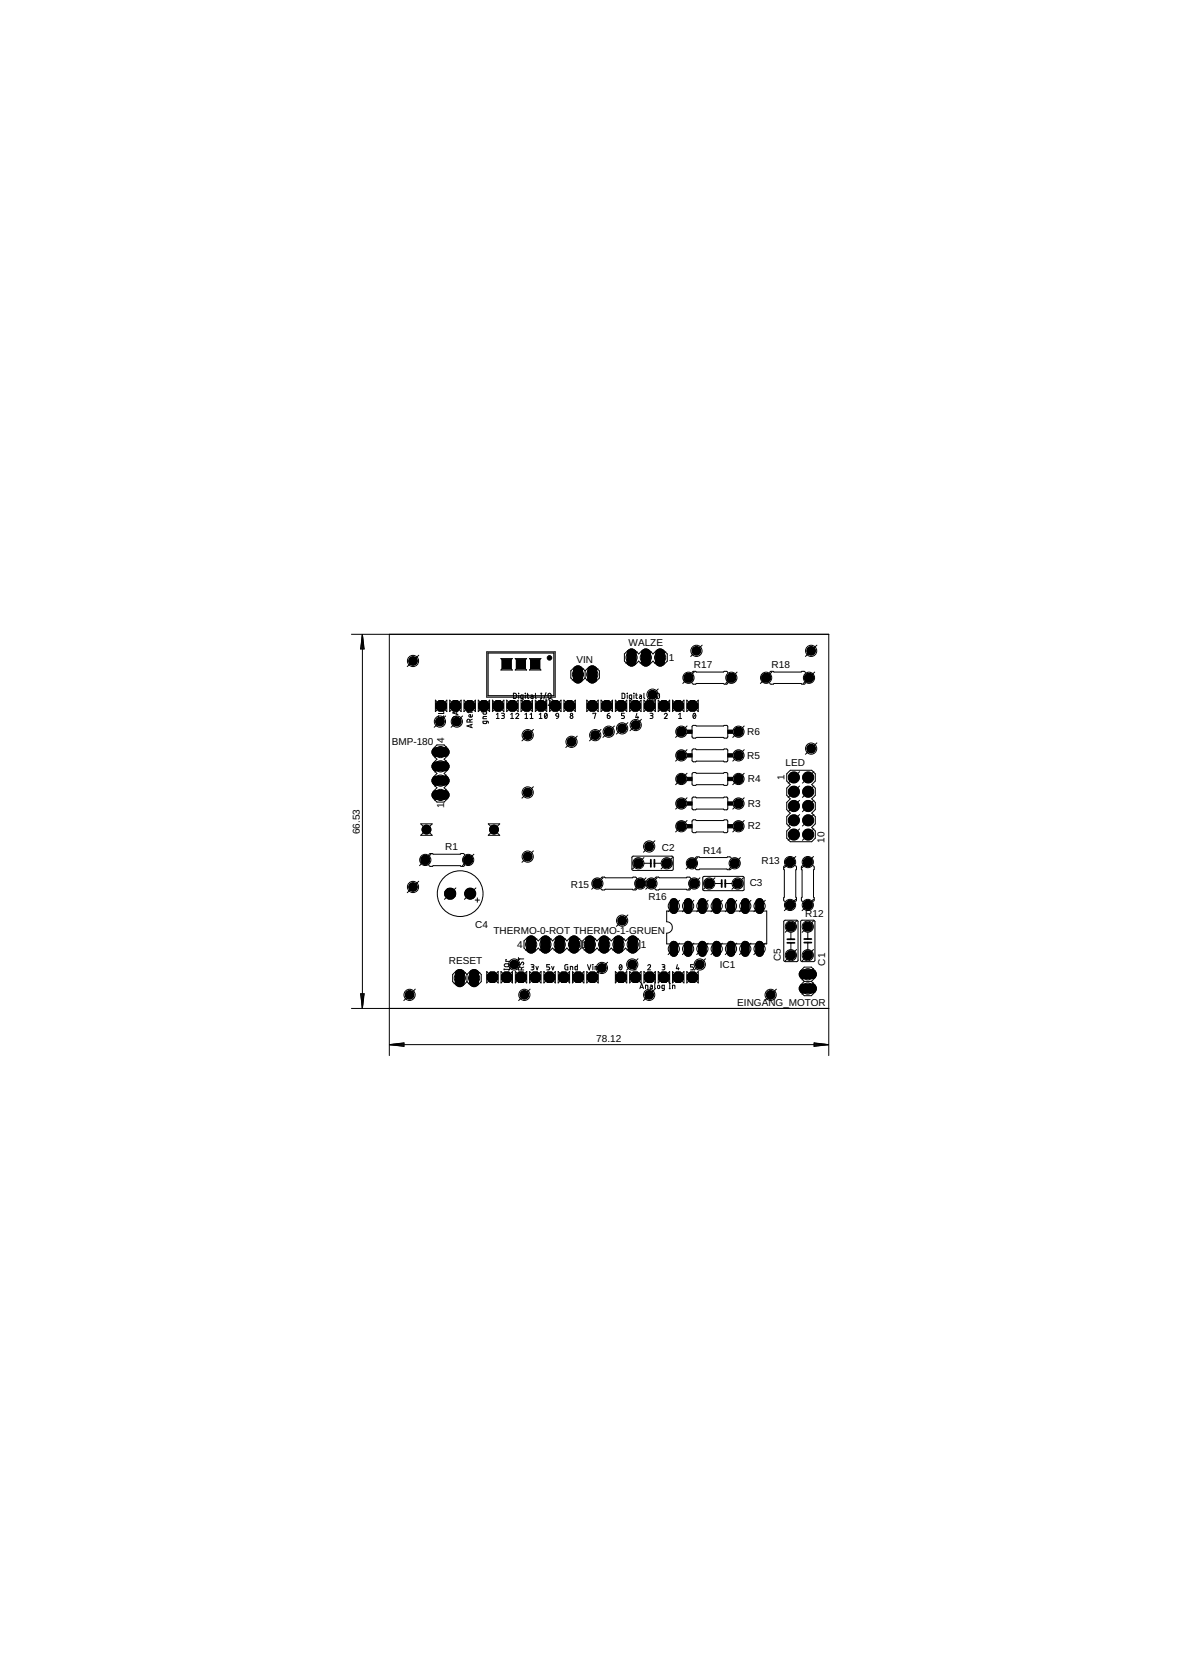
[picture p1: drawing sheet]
<svg xmlns="http://www.w3.org/2000/svg" width="210mm" height="297mm" viewBox="0 0 210 297" stroke-linecap="round" stroke-linejoin="round" font-family="sans-serif">
<defs><g id="words">
<g font-size="2">
<text x="95.9" y="125.4">U</text>
<text x="97.3" y="125.4">2</text>
</g>
<g font-size="1.8">
<text x="102.4" y="117.9">VIN</text>
<text x="111.7" y="114.9">WALZE</text>
<text x="118.9" y="117.5">1</text>
<text x="123.3" y="118.8">R17</text>
<text x="137.1" y="118.8">R18</text>
<text x="132.8" y="130.6">R6</text>
<text x="69.6" y="132.5">BMP-180</text>
<text x="78.9" y="132.2" transform="rotate(-90 78.9 132.2)">4</text>
<text x="132.8" y="135">R5</text>
<text x="139.6" y="136.2">LED</text>
<text x="78.9" y="143.7" transform="rotate(-90 78.9 143.7)">1</text>
<text x="132.9" y="143.4">R3</text>
<text x="132.9" y="139">R4</text>
<text x="139.5" y="138.7" transform="rotate(-90 139.5 138.7)">1</text>
<text x="64" y="148.3" transform="rotate(-90 64 148.3)">66.53</text>
<text x="132.9" y="147.4">R2</text>
<text x="146.6" y="149.8" transform="rotate(-90 146.6 149.8)">10</text>
<text x="79.1" y="151">R1</text>
<text x="117.7" y="151.2">C2</text>
<text x="125" y="151.8">R14</text>
<text x="135.3" y="153.6">R13</text>
<text x="101.4" y="157.8">R15</text>
<text x="115.2" y="160">R16</text>
<text x="133.2" y="157.5">C3</text>
<text x="84.5" y="164.9">C4</text>
<text x="87.7" y="166">THERMO-0-ROT THERMO-1-GRUEN</text>
<text x="143.1" y="163">R12</text>
<text x="79.8" y="171.3">RESET</text>
<text x="91.9" y="168.5">4</text>
<text x="102.3" y="168.5">41</text>
<text x="113.9" y="168.5">1</text>
<text x="128" y="172.1">IC1</text>
<text x="138.8" y="170.8" transform="rotate(-90 138.8 170.8)">C5</text>
<text x="146.6" y="171.7" transform="rotate(-90 146.6 171.7)">C1</text>
<text x="131" y="178.9">EINGANG_MOTOR</text>
<text x="106" y="185.3">78.12</text>
</g>
</g></defs>
<g fill="#000" stroke="#000" stroke-width=".18">
<path d="M89.2 117.3h1.6v1.6h-1.6zM91.8 117.3h1.6v1.6h-1.6zM94.3 117.3h1.6v1.6h-1.6zM122.2 138.2h.8v.6h-.8zM122.2 134h.8v.6h-.8zM122.2 129.8h.8v.6h-.8zM129.3 138.2h.9v.6h-.9zM129.3 134h.9v.6h-.9zM129.3 129.8h.9v.6h-.9zM122.2 146.6h.8v.6h-.8zM122.2 142.5h.8v.6h-.8zM129.3 146.6h.9v.6h-.9z"/>
<path d="M129.3 142.5h.9v.6h-.9z"/>
<circle cx="78.4" cy="125.5" r="1.01"/>
<circle cx="80.9" cy="125.5" r="1.01"/>
<circle cx="83.5" cy="125.5" r="1.01"/>
<circle cx="86" cy="125.5" r="1.01"/>
<circle cx="88.5" cy="125.5" r="1.01"/>
<circle cx="91.1" cy="125.5" r="1.01"/>
<circle cx="93.6" cy="125.5" r="1.01"/>
<circle cx="96.2" cy="125.5" r="1.01"/>
<circle cx="98.7" cy="125.5" r="1.01"/>
<circle cx="101.2" cy="125.5" r="1.01"/>
<circle cx="105.3" cy="125.5" r="1.01"/>
<circle cx="107.8" cy="125.5" r="1.01"/>
<circle cx="110.4" cy="125.5" r="1.01"/>
<circle cx="112.9" cy="125.5" r="1.01"/>
<circle cx="115.5" cy="125.5" r="1.01"/>
<circle cx="118" cy="125.5" r="1.01"/>
<circle cx="120.5" cy="125.5" r="1.01"/>
<circle cx="121.1" cy="138.5" r=".83"/>
<circle cx="121.1" cy="130.1" r=".83"/>
<circle cx="121.1" cy="134.3" r=".83"/>
<circle cx="122.4" cy="120.5" r=".83"/>
<circle cx="123.1" cy="125.5" r="1.01"/>
<circle cx="130" cy="120.5" r=".83"/>
<circle cx="131.3" cy="138.5" r=".83"/>
<circle cx="131.3" cy="130.1" r=".83"/>
<circle cx="131.3" cy="134.3" r=".83"/>
<circle cx="136.2" cy="120.5" r=".83"/>
<circle cx="141.1" cy="138.2" r=".94"/>
<circle cx="143.6" cy="138.2" r=".94"/>
<circle cx="143.8" cy="120.5" r=".83"/>
<circle cx="75.6" cy="152.9" r=".83"/>
<circle cx="80" cy="158.9" r=".99"/>
<circle cx="83.2" cy="152.9" r=".83"/>
<circle cx="106.2" cy="157.1" r=".83"/>
<circle cx="113.5" cy="153.5" r=".83"/>
<circle cx="113.8" cy="157.1" r=".83"/>
<circle cx="115.8" cy="157.1" r=".83"/>
<circle cx="118.5" cy="153.5" r=".83"/>
<circle cx="121.1" cy="146.9" r=".83"/>
<circle cx="121.1" cy="142.8" r=".83"/>
<circle cx="123" cy="153.5" r=".83"/>
<circle cx="123.4" cy="157.1" r=".83"/>
<circle cx="126" cy="157.1" r=".83"/>
<circle cx="130.6" cy="153.5" r=".83"/>
<circle cx="131.1" cy="157.1" r=".83"/>
<circle cx="131.3" cy="146.9" r=".83"/>
<circle cx="131.3" cy="142.8" r=".83"/>
<circle cx="140.4" cy="153.2" r=".83"/>
<circle cx="141.1" cy="143.3" r=".94"/>
<circle cx="141.1" cy="140.7" r=".94"/>
<circle cx="141.1" cy="145.8" r=".94"/>
<circle cx="141.1" cy="148.4" r=".94"/>
<circle cx="143.6" cy="153.2" r=".83"/>
<circle cx="143.6" cy="143.3" r=".94"/>
<circle cx="143.6" cy="140.7" r=".94"/>
<circle cx="143.6" cy="148.4" r=".94"/>
<circle cx="143.6" cy="145.8" r=".94"/>
<circle cx="87.5" cy="173.7" r="1.01"/>
<circle cx="90.1" cy="173.7" r="1.01"/>
<circle cx="92.6" cy="173.7" r="1.01"/>
<circle cx="95.1" cy="173.7" r="1.01"/>
<circle cx="97.7" cy="173.7" r="1.01"/>
<circle cx="100.2" cy="173.7" r="1.01"/>
<circle cx="102.8" cy="173.7" r="1.01"/>
<circle cx="105.3" cy="173.7" r="1.01"/>
<circle cx="110.4" cy="173.7" r="1.01"/>
<circle cx="112.9" cy="173.7" r="1.01"/>
<circle cx="115.5" cy="173.7" r="1.01"/>
<circle cx="118" cy="173.7" r="1.01"/>
<circle cx="120.5" cy="173.7" r="1.01"/>
<circle cx="123.1" cy="173.7" r="1.01"/>
<circle cx="140.4" cy="160.9" r=".83"/>
<circle cx="140.6" cy="169.8" r=".83"/>
<circle cx="140.6" cy="164.7" r=".83"/>
<circle cx="143.6" cy="164.7" r=".83"/>
<circle cx="143.6" cy="160.9" r=".83"/>
<circle cx="143.6" cy="169.8" r=".83"/>
</g>
<g fill="none" stroke="#000" stroke-width="1.7">
<path d="M102.7 119.1v1.5M105.3 119.1v1.5M112.2 116.1v1.5M114.8 116.1v1.5M117.3 116.1v1.5M77.5 138.8h1.6M77.5 136.2h1.6M77.5 133.7h1.6M77.5 141.3h1.6M81.7 173.1v1.5M84.3 173.1v1.5M94.4 167.1v1.6"/>
<path d="M96.9 167.1v1.6M99.5 167.1v1.6M102 167.1v1.6M104.8 167.1v1.6M107.4 167.1v1.6M109.9 167.1v1.6M112.5 167.1v1.6M142.8 175.7h1.5M142.8 173.2h1.5"/>
</g>
<g fill="none" stroke="#000" stroke-width="1.5">
<path d="M119.8 160.4v1.3M119.8 168v1.3M122.3 160.4v1.3M122.3 168v1.3M124.8 160.4v1.3M124.8 168v1.3M127.4 160.4v1.3M127.4 168v1.3M129.9 160.4v1.3M129.9 168v1.3M132.5 160.4v1.3M132.5 168v1.3"/>
<path d="M135 160.4v1.3M135 168v1.3"/>
</g>
<g fill="#000" stroke="#000" stroke-width=".18">
<circle cx="73.4" cy="117.5" r=".74"/>
<circle cx="97.7" cy="116.9" r=".4"/>
<circle cx="123.8" cy="115.7" r=".74"/>
<circle cx="144.2" cy="115.7" r=".74"/>
<circle cx="78.2" cy="128.3" r=".74"/>
<circle cx="81.2" cy="128.3" r=".74"/>
<circle cx="93.8" cy="130.7" r=".74"/>
<circle cx="101.6" cy="131.9" r=".74"/>
<circle cx="105.8" cy="130.7" r=".74"/>
<circle cx="108.2" cy="130.1" r=".74"/>
<circle cx="110.6" cy="129.5" r=".74"/>
<circle cx="113" cy="128.9" r=".74"/>
<circle cx="116" cy="123.5" r=".74"/>
<circle cx="144.2" cy="133.1" r=".74"/>
<circle cx="73.4" cy="157.7" r=".74"/>
<circle cx="75.8" cy="147.5" r=".78"/>
<circle cx="83.6" cy="158.9" r=".91"/>
<circle cx="87.8" cy="147.5" r=".78"/>
<circle cx="93.8" cy="152.3" r=".74"/>
<circle cx="93.8" cy="140.9" r=".74"/>
<circle cx="115.4" cy="150.5" r=".74"/>
<circle cx="72.8" cy="176.8" r=".74"/>
<circle cx="91.4" cy="171.5" r=".74"/>
<circle cx="93.2" cy="176.8" r=".74"/>
<circle cx="107" cy="172.1" r=".74"/>
<circle cx="110.6" cy="163.7" r=".74"/>
<circle cx="112.4" cy="171.5" r=".74"/>
<circle cx="115.4" cy="176.8" r=".74"/>
<circle cx="124.4" cy="171.5" r=".74"/>
<circle cx="137" cy="176.8" r=".74"/>
</g>
<g fill="none" stroke="#000" stroke-width=".18">
<path d="M62.5 112.8h84.8v74.8M64.4 112.8v66.4M64.4 112.8l.3 2.6h-.6zM64.4 112.8l-.1 2.6M64.4 112.8l.1 2.6M64.4 112.8l-.3 2.6M64.4 112.8l.3 2.6M69.2 112.8v74.8M74.4 116.5l-2 2M86.5 115.9h12.2v8h-12.2zM89 117.1h2.1l-2.1 2h2.1zM91.6 117.1h2l-2 2h2z"/>
<path d="M94.1 117.1h2l-2 2h2zM103.7 118.9l-2 2M104 119.3l-.6-.7h-1.3l-.6 .7v1.2l.6 .7h1.3l.6-.7M104 119.3l.6-.7h1.3l.6 .7v1.2l-.6 .7h-1.3l-.6-.7M104 119.3v1.2M106.3 118.9l-2.1 2M111.6 115.6h1.3l.6 .6 .7-.6h1.2l.7 .6 .6-.6h1.3l.6 .6v1.3l-.6 .7h-1.3l-.6-.7-.7 .7h-1.2l-.7-.7-.6 .7h-1.3l-.6-.7v-1.3zM113.3 115.9l-2.1 2M115.8 115.9l-2 2M118.3 115.9l-2 2M123 119.6l.3-.3h.3l.2 .2h4.8l.1-.2h.4l.2 .3M123.4 119.5l-2.1 2"/>
<path d="M124.8 114.7l-2 2M131 119.5l-2 2M136.8 119.6l.3-.3h.3l.2 .2h4.8l.1-.2h.4l.3 .3M137.2 119.5l-2.1 2M144.8 119.5l-2 2M145.2 114.7l-2 2M77.4 124.5l2 2v-2l-2 2zM77.7 132.4h1.2l.7 .7v1.2l-.7 .7 .7 .6v1.3l-.7 .6 .7 .6v1.3l-.7 .6 .7 .7v1.2l-.7 .7h-1.2l-.7-.7v-1.2l.7-.7-.7-.6v-1.3l.7-.6-.7-.6v-1.3l.7-.6-.7-.7v-1.2zM77.9 127.2l.1 .3 .1 .1h.7l.1-.4M78 128l-.1 .3 .2 .2 .4-.5h.3l.1 .2-.2 .3M78.9 126.4v.4h-1M79.2 127.3l-2 2"/>
<path d="M79.3 137.8l-2 2M79.3 135.2l-2 2M79.3 132.7l-2 2M79.9 124.5l2.1 2v-2l-2.1 2zM80.5 128.4v.2l.2 .2 .4-.4h.2l.1 .1-.1 .3M80.5 127.5l.7-.1 .2 .2v.3h-.9zM81.2 126.5v.5M81.4 126.4l-.9 .3 .9 .3M82.2 127.3l-2 2M82.5 124.5l2 2v-2l-2 2zM83 126.4l.2 .2h.7M83.3 126.4v.3"/>
<path d="M83.5 128.4l-.1-.5h-.3l-.1 .5h.9M83.7 128.8v.5M83.9 127v.4l-.1 .1-.4-.1-.1-.3 .3-.1v.5M83.9 128.7l-.9 .4 .9 .3M83.9 127.8l-.4 .2M85 124.5l2 2v-2l-2 2zM85.5 126.5h1v.4h-.6v-.4M86.5 128.2l-.1 .4-.5-.1v-.3h.7l.2 .4M86.5 127.4h-.5l-.1 .1v.3h.6M87.5 124.5v2l2.1-2v2zM88.2 127l.3-.2v.9M88.2 127.7h.5"/>
<path d="M89.1 126.8h.5l.1 .2-.1 .2h-.4M89.4 127.2l.2 .1v.3l-.5 .1M90.1 124.5l2 2v-2l-2 2zM90.8 127.7h.5M90.8 127l.2-.2v.9M91.2 123.2l.4 .1 .2 .1v.5l-.2 .3h-.4zM91.7 127a.26 .26 0 0 1 .3-.2 .26 .26 0 0 1 .1 .4l-.4 .5h.5M92.2 123.2h.1M92.2 123.5v.7M92.6 124.5l2 2v-2l-2 2zM93 124.2l-.4-.1v-.5l.4-.1v.8l-.4 .2M93.3 127.7h.5"/>
<path d="M93.3 127l.3-.2v.9M93.3 123.2l.1 .1zM93.4 123.5v.7M93.7 123.5h.3M93.8 123.2v.8l.2 .2M94.2 127.7h.5M94.2 127l.3-.2v.9M94.4 123.5l.3 .2v.5l-.3-.1v-.3h.3M94.8 139.8l-2 2.1M94.8 129.7l-2 2M95.1 124.5v2l2.1-2v2zM95.2 123.2v.8l.1 .2"/>
<path d="M95.8 127.7h.6M95.8 127l.3-.2v.9M96.1 123.2h.2M96.1 124.2h.2M96.2 123.2v1M96.9 126.8a.44 .44 0 0 1 .4 .5 .44 .44 0 0 1-.4 .4l-.1-.4zM97 123.1l-.4 1.2M97.2 127l-.4 .5M97.4 123.4l.2-.2 .3 .2-.1 .7-.4-.1zM97.7 124.5l2 2v-2l-2 2zM98.9 126.9h.3l.1 .4-.5-.1zM99.3 127.3a.37 .37 0 0 1-.4 .4"/>
<path d="M100.2 124.5l2.1 2v-2l-2.1 2zM102.6 130.9l-2 2M104.3 124.5l2 2v-2l-2 2zM105.4 126.9v-.1h.5l-.3 .9M106.8 129.7l-2 2M106.8 124.5l2.1 2v-2l-2.1 2zM107.9 127.2h.3a.26 .26 0 0 1 .2 .3 .26 .26 0 0 1-.2 .2 .26 .26 0 0 1-.3-.2zM108.3 126.8l-.3 .1-.1 .3M109.2 129.1l-2 2M109.4 124.5v2l2-2v2zM110.6 123.2l.3 .1 .2 .1v.6l-.2 .2h-.3zM111 126.8h-.5v.4h.4l.1 .2-.1 .3h-.4"/>
<path d="M111.5 123.2h.1M111.5 123.5v.7M111.6 128.5l-2 2M111.9 124.5l2 2v-2l-2 2zM112.3 124.2l-.4-.1v-.5l.4-.1v.8l-.4 .2M112.6 123.2h.1M112.7 123.5v.7M113 123.5h.3M113.1 123.2v.8l.2 .2M113.2 126.8l-.2 .7h.5M113.4 127.3v.4M113.7 123.5l.3 .1v.1v.5l-.3-.1v-.3h.3"/>
<path d="M114 127.9l-2 2M114.4 123.2v.8l.2 .2M114.4 124.5v2l2.1-2v2zM115.4 123.2h.2M115.4 124.2h.2M115.5 123.2v1M115.5 126.8l.5 .1v.2l-.4 .1M115.8 127.2l.2 .1 .1 .2-.2 .2h-.4M116.4 123.1l-.5 1.2M116.8 123.3l.2-.1 .2 .2v.6l-.2 .2-.3-.2zM117 124.5v2l2-2v2zM117 122.5l-2 2"/>
<path d="M118.1 127a.26 .26 0 0 1 .3-.2 .26 .26 0 0 1 .1 .4l-.4 .5h.5M119.5 124.5v2l2.1-2v2zM120.6 127.7h.5M120.6 127l.3-.2v.9M122.1 124.5l2 2v-2l-2 2zM122.1 137.5l-2 2M122.1 133.3l-2 2M122.1 129.1l-2 2M123 121.4l.3 .2h.3l.2-.1h4.8l.1 .1h.4h.2v-.2M123.1 137.4l.5-.1 .2 .2h4.8l.1-.2 .5 .1 .1 .2v1.9l-.2 .1h-.4l-.1-.1h-4.8l-.2 .1h-.4l-.2-.2zM123.1 133.2l5.5 .1 .1-.2 .5 .1 .1 .2v1.9l-.2 .1h-.4l-.1-.1h-4.8l-.2 .1h-.4l-.2-.2zM123.1 129l5.5 .1 .6-.2 .1 .3v1.9l-.1 .1h-.5l-.1-.1h-4.8l-.2 .1h-.4l-.2-.2z"/>
<path d="M123.3 126.8a.44 .44 0 0 1 .4 .5 .44 .44 0 0 1-.4 .4l-.2-.4zM123.6 127l-.4 .5M132.3 137.5l-2.1 2M132.3 133.3l-2.1 2M132.3 129.1l-2.1 2M136.8 121.4l.1 .2h.2h.3l.2-.1h4.8l.1 .1h.4l.3-.2M139.8 137.6l.7-.7h3.8l.6 .7v1.2l-.6 .7 .6 .6v1.3l-.6 .6 .6 .6v1.3l-.6 .6 .6 .7v1.3l-.6 .6 .6 .6v1.3l-.6 .6h-3.8l-.7-.6v-1.3l.7-.6-.7-.6v-1.3l.7-.7-.7-.6v-1.3l.7-.6-.7-.6v-1.3l.7-.6-.7-.7zM142.1 137.2l-2 2M142.1 139.7l-2 2.1M144.7 137.2l-2.1 2M144.7 139.7l-2.1 2.1M145.2 132.1l-2 2"/>
<path d="M74.4 156.7l-2 2M74.8 146.5h2l-2 2h2zM76.2 152l.3-.3h.4l.1 .1h4.8l.1-.1h.4l.3 .3M76.2 153.8l.3 .2h.4l.1-.1h4.8l.1 .1h.4l.3-.2M76.6 151.8l-2 2.1M79.3 140.3l-2 2M81 157.8l-2 2.1M84.2 151.8l-2 2.1M84.5 160h.7M84.6 157.8l-2.1 2.1M84.8 159.6v.8M86.8 146.5h2l-2 2h2z"/>
<path d="M94.8 151.3l-2 2M106.8 156.2l.3-.3h.3l.2 .1h4.8l.1-.1h.4l.3 .3M106.8 157.9l.3 .3h.3l.2-.1h4.8l.1 .1h.4l.2-.1 .1-.2M107.2 156l-2 2.1M112.4 152.3l7.1-.1 .2 .2-.1 2.2-.2 .1h-6.9l-.2-.1zM114.4 153.5h1.3M114.4 152.4l-2 2.1M114.8 156l-2 2.1M116.3 153.5h1.2M116.4 149.5l-2 2M116.4 156.2l.3-.3h.4l.1 .1h4.8l.1-.1h.4l.2 .3M116.4 157.9l.1 .2 .2 .1h.4l.1-.1h4.8l.1 .1h.4l.2-.1v-.2"/>
<path d="M116.8 156l-2 2.1M119.5 152.4l-2 2.1M122.1 145.9l-2 2M122.1 141.8l-2 2M123.1 145.8l5.5 .1 .1-.2 .5 .1 .1 .2v1.8l-.2 .2h-.4l-.1-.1h-4.8l-.2 .1h-.4l-.2-.2zM123.1 141.8h5.5l.1-.1h.5l.1 .2v1.9l-.1 .2h-.5l-.1-.2h-4.8l-.2 .2h-.4l-.2-.3zM123.6 154.3l.1 .2 .2 .1h.3l.2-.1h4.8l.1 .1h.4l.2-.1v-.2M123.6 152.6l.3-.3h.3l.2 .1h4.8l.1-.1h.4l.2 .3M124 152.4l-2 2.1M124.4 156l-2 2.1M125 155.9l7.1-.1 .1 .2v2.2l-.2 .1h-6.9l-.2-.1zM127.1 157.1h1.2"/>
<path d="M127.1 156l-2.1 2.1M128.9 157.1h1.2M131.6 152.4l-2 2.1M132.1 156l-2 2.1M132.3 145.9l-2.1 2M132.3 141.8l-2.1 2M139.5 153.9l-.2 .2v.4l.1 .1v4.9l-.1 .1v.4l.2 .2M141.3 153.9l.3 .2v.4l-.2 .1v4.9l.2 .1v.4l-.1 .2h-.2M141.4 159.9l-2 2M141.4 152.3l-2 2M142.1 142.3l-2 2M142.1 144.8l-2 2"/>
<path d="M142.1 147.3l-2 2.1M142.7 153.9l-.3 .2v.4l.2 .1v4.9l-.2 .1v.4l.1 .2h.2M144.5 153.9l.2 .2v.4l-.1 .1v4.9l.1 .1v.4l-.2 .2M144.6 159.9l-2 2M144.6 152.3l-2 2M144.7 142.3l-2.1 2M144.7 144.8l-2.1 2M144.7 147.3l-2.1 2.1M62.5 179.3h84.8M64.1 176.7h.6l-.3 2.5zM64.1 176.7l.3 2.5M64.3 176.7l.1 2.5"/>
<path d="M64.5 176.7l-.1 2.5M64.7 176.7l-.3 2.5M73.8 175.8l-2 2.1M82.7 172.8l-2 2.1M83 173.2l-.6-.6h-1.3l-.6 .6v1.3l.6 .6h1.3l.6-.6M83 173.2l.6-.6h1.3l.6 .6v1.3l-.6 .6h-1.3l-.6-.6M83 173.2v1.3M85.3 172.8l-2.1 2.1M86.5 172.7v2l2-2v2zM89 172.7l2.1 2v-2l-2.1 2zM89.6 172.3h1M89.6 172.2v.2"/>
<path d="M89.7 171.4l.7-.1 .1 .3-.2 .3h-.4l-.2-.2zM90 170.6h-.1v.3h.7M90.6 172.2v.2M91.6 172.7l2 2v-2l-2 2zM92.1 170.2v.5M92.1 170.5h1M92.2 171.1v.3l.2 .1 .4-.5h.2l.1 .2-.2 .3M92.4 170.4l-2 2.1M92.7 172.4l-.1-.4-.2-.1-.2 .1-.1 .4h1M93.1 171.9l-.4 .2M93.1 167.3l.7-.7h1.2l.7 .7 .6-.7h1.3l.6 .7 .6-.7h1.3l.7 .7 .6-.7h1.3l.6 .7v1.2l-.6 .7h-1.3l-.6-.7-.7 .7h-1.3l-.6-.7-.6 .7h-1.3l-.6-.7-.7 .7h-1.2l-.7-.7zM94.1 172.7l2.1 2v-2l-2.1 2z"/>
<path d="M94.2 175.8l-2 2.1M94.4 171.5h.4l.1 .2-.1 .2h-.3M94.6 171.9l.2 .1v.3l-.4 .1M95.2 171.8l.3 .6 .2-.6M95.4 166.9l-2 2M96.7 172.7v2l2-2v2zM97.7 171.5h-.5v.4h.4l.1 .2-.1 .3h-.4M98 166.9l-2.1 2M98 171.8l.3 .6 .2-.6M99.2 172.7l2 2v-2l-2 2zM100.5 166.9l-2 2M100.9 171.5l-.5 .1v.6l.1 .2h.4v-.5h-.1"/>
<path d="M101.4 172.4v-.6l.4 .1v.5M101.7 172.7l2.1 2v-2l-2.1 2zM102.6 171.5v.9h-.3l-.1-.5 .4-.1M103 166.9l-2 2M103.6 167.3l.6-.7h1.3l.6 .7 .6-.7h1.3l.6 .7 .7-.7h1.3l.6 .7 .6-.7h1.3l.6 .7v1.2l-.6 .7h-1.3l-.6-.7-.6 .7h-1.3l-.7-.7-.6 .7h-1.3l-.6-.7-.6 .7h-1.3l-.6-.7zM104.4 171.5l.3 .9 .3-.9M105.3 171.5h.1M105.4 171.8v.6M105.8 172.4v-.6l.4 .1v.5M105.9 166.9l-2.1 2M108 171l-3.7 3.7v-2l2 2v-2M108.4 166.9l-2 2"/>
<path d="M109.4 172.7l2 2v-2l-2 2zM110.2 171.5a.44 .44 0 0 1 .4 .4 .44 .44 0 0 1-.4 .5l-.2-.5zM110.5 171.7l-.4 .5M110.9 166.9l-2 2M111.6 162.6l-2 2.1M111.9 172.7v2l2-2v2zM112.6 172.4h.5M112.6 171.7l.2-.2v.9M113.4 170.4l-2 2.1M113.5 166.9l-2.1 2M113.7 175.7l.3-.9 .4 .9M113.8 175.5h.5"/>
<path d="M114.4 172.7v2l2.1-2v2zM114.7 175.7v-.6l.4 .1v.5M115.1 171.7a.26 .26 0 0 1 .4-.2 .26 .26 0 0 1 .1 .4l-.5 .5h.5M115.6 175.1l.3 .1 .1 .1v.4h-.4v-.2l.4-.1M116.4 174.8v.8l.1 .1M116.4 175.8l-2 2.1M116.9 175.2l.2-.1 .1 .1v.5l-.3-.1zM117 172.7v2l2-2v2zM117.7 171.5l.5 .1v.2l-.4 .1M117.9 171.9l.2 .1v.3l-.4 .1M118.1 175.7h-.4v-.5l.4-.1v.8l-.4 .2M118.5 161.9h17.8v5.9h-17.8v-1.9a1.02 1.02 0 0 0 1-1 1.02 1.02 0 0 0-1-1z"/>
<path d="M118.9 175.7h.2M118.9 174.8h.2M119 174.8v.9M119.5 175.7v-.6l.4 .1 .1 .5M119.5 172.7v2l2.1-2v2zM120.4 171.5l-.2 .7h.5M120.6 172v.4M120.8 167.7l-2.1 2M120.8 160l-2.1 2.1M122.1 172.7v2l2-2v2zM123.3 171.5h-.6v.4h.4l.2 .2-.2 .3h-.4M123.3 167.7l-2 2"/>
<path d="M123.3 160l-2 2.1M125.4 170.4l-2 2.1M125.9 167.7l-2.1 2M125.9 160l-2.1 2.1M128.4 160l-2 2.1M128.4 167.7l-2 2M130.9 167.7l-2 2M130.9 160l-2 2.1M133.5 160l-2.1 2.1M133.5 167.7l-2.1 2M136 167.7l-2 2M136 160l-2 2.1"/>
<path d="M138 175.8l-2 2.1M139.4 163.7l2.2-.1 .2 .1v7l-.1 .2h-2.1l-.3-.1zM140.6 165.7v1.3M140.6 167.6v1.2M141.6 163.7l-2 2M141.6 168.8l-2 2M142.4 163.7l2.2-.1 .2 .1v7l-.1 .2h-2.1l-.3-.1zM142.9 174.5l-.6-.7v-1.2l.6-.7h1.3l.6 .7v1.2l-.6 .7M142.9 174.5l-.6 .6v1.3l.6 .6h1.3l.6-.6v-1.3l-.6-.6M142.9 174.5h1.3M143.6 165.7v1.2M143.6 167.6v1.2"/>
<path d="M144.6 168.8l-2 2M144.6 163.7l-2 2M144.6 174.7l-2 2M144.6 172.2l-2 2M69.3 185.7h77.9M69.3 185.7l2.5-.3v.6zM69.3 185.7l2.5 .1M69.3 185.7l2.5 .2M71.8 185.6l-2.5 .1M71.8 185.4l-2.5 .3M144.7 185.4l2.5 .3-2.5 .3zM144.7 185.6l2.5 .1"/>
<path d="M144.7 185.4l2.5 .3M147.2 185.7l-2.5 .1M147.2 185.7l-2.5 .2"/>
<circle cx="73.4" cy="117.5" r=".99"/>
<circle cx="102.7" cy="119.9" r=".99"/>
<circle cx="105.3" cy="119.9" r=".99"/>
<circle cx="112.2" cy="116.9" r=".99"/>
<circle cx="114.8" cy="116.9" r=".99"/>
<circle cx="117.3" cy="116.9" r=".99"/>
<circle cx="123.8" cy="115.7" r=".99"/>
<circle cx="144.2" cy="115.7" r=".99"/>
<circle cx="78.2" cy="128.3" r=".99"/>
<circle cx="78.3" cy="133.7" r=".99"/>
<circle cx="78.3" cy="136.2" r=".99"/>
<circle cx="78.3" cy="138.8" r=".99"/>
<circle cx="81.2" cy="128.3" r=".99"/>
<circle cx="93.8" cy="130.7" r=".99"/>
<circle cx="101.6" cy="127.5" r=".26"/>
<circle cx="101.6" cy="131.9" r=".99"/>
<circle cx="101.6" cy="127" r=".21"/>
<circle cx="105.8" cy="130.7" r=".99"/>
<circle cx="108.2" cy="130.1" r=".99"/>
<circle cx="110.6" cy="129.5" r=".99"/>
<circle cx="113" cy="128.9" r=".99"/>
<circle cx="116" cy="123.5" r=".99"/>
<circle cx="121.1" cy="130.1" r=".99"/>
<circle cx="121.1" cy="138.5" r=".99"/>
<circle cx="121.1" cy="134.3" r=".99"/>
<circle cx="122.4" cy="120.5" r=".99"/>
<circle cx="130" cy="120.5" r=".99"/>
<circle cx="131.3" cy="134.3" r=".99"/>
<circle cx="131.3" cy="130.1" r=".99"/>
<circle cx="131.3" cy="138.5" r=".99"/>
<circle cx="136.2" cy="120.5" r=".99"/>
<circle cx="141.1" cy="138.2" r=".99"/>
<circle cx="143.6" cy="138.2" r=".99"/>
<circle cx="143.8" cy="120.5" r=".99"/>
<circle cx="144.2" cy="133.1" r=".99"/>
<circle cx="73.4" cy="157.7" r=".99"/>
<circle cx="75.6" cy="152.9" r=".99"/>
<circle cx="78.3" cy="141.3" r=".99"/>
<circle cx="80" cy="158.9" r=".99"/>
<circle cx="81.8" cy="158.9" r="4.1"/>
<circle cx="83.2" cy="152.9" r=".99"/>
<circle cx="83.6" cy="158.9" r=".99"/>
<circle cx="93.8" cy="152.3" r=".99"/>
<circle cx="93.8" cy="140.9" r=".99"/>
<circle cx="106.2" cy="157.1" r=".99"/>
<circle cx="113.5" cy="153.5" r=".99"/>
<circle cx="113.8" cy="157.1" r=".99"/>
<circle cx="115.4" cy="150.5" r=".99"/>
<circle cx="115.8" cy="157.1" r=".99"/>
<circle cx="118.5" cy="153.5" r=".99"/>
<circle cx="121.1" cy="142.8" r=".99"/>
<circle cx="121.1" cy="146.9" r=".99"/>
<circle cx="123" cy="153.5" r=".99"/>
<circle cx="123.4" cy="157.1" r=".99"/>
<circle cx="126" cy="157.1" r=".99"/>
<circle cx="130.6" cy="153.5" r=".99"/>
<circle cx="131.1" cy="157.1" r=".99"/>
<circle cx="131.3" cy="146.9" r=".99"/>
<circle cx="131.3" cy="142.8" r=".99"/>
<circle cx="140.4" cy="153.2" r=".99"/>
<circle cx="141.1" cy="140.7" r=".99"/>
<circle cx="141.1" cy="143.3" r=".99"/>
<circle cx="141.1" cy="145.8" r=".99"/>
<circle cx="141.1" cy="148.4" r=".99"/>
<circle cx="143.6" cy="153.2" r=".99"/>
<circle cx="143.6" cy="145.8" r=".99"/>
<circle cx="143.6" cy="148.4" r=".99"/>
<circle cx="143.6" cy="140.7" r=".99"/>
<circle cx="143.6" cy="143.3" r=".99"/>
<circle cx="72.8" cy="176.8" r=".99"/>
<circle cx="81.7" cy="173.9" r=".99"/>
<circle cx="84.3" cy="173.9" r=".99"/>
<circle cx="91.4" cy="171.5" r=".99"/>
<circle cx="93.2" cy="176.8" r=".99"/>
<circle cx="94.4" cy="167.9" r=".99"/>
<circle cx="96.9" cy="167.9" r=".99"/>
<circle cx="99.5" cy="167.9" r=".99"/>
<circle cx="102" cy="167.9" r=".99"/>
<circle cx="104.8" cy="167.9" r=".99"/>
<circle cx="107" cy="172.1" r=".99"/>
<circle cx="107.4" cy="167.9" r=".99"/>
<circle cx="109.9" cy="167.9" r=".99"/>
<circle cx="110.6" cy="163.7" r=".99"/>
<circle cx="112.4" cy="171.5" r=".99"/>
<circle cx="112.5" cy="167.9" r=".99"/>
<circle cx="115.4" cy="176.8" r=".99"/>
<circle cx="119.8" cy="161.1" r=".99"/>
<circle cx="119.8" cy="168.7" r=".99"/>
<circle cx="122.3" cy="161.1" r=".99"/>
<circle cx="122.3" cy="168.7" r=".99"/>
<circle cx="124.4" cy="171.5" r=".99"/>
<circle cx="124.8" cy="168.7" r=".99"/>
<circle cx="124.8" cy="161.1" r=".99"/>
<circle cx="127.4" cy="168.7" r=".99"/>
<circle cx="127.4" cy="161.1" r=".99"/>
<circle cx="129.9" cy="161.1" r=".99"/>
<circle cx="129.9" cy="168.7" r=".99"/>
<circle cx="132.5" cy="161.1" r=".99"/>
<circle cx="132.5" cy="168.7" r=".99"/>
<circle cx="135" cy="161.1" r=".99"/>
<circle cx="135" cy="168.7" r=".99"/>
<circle cx="137" cy="176.8" r=".99"/>
<circle cx="140.4" cy="160.9" r=".99"/>
<circle cx="140.6" cy="164.7" r=".99"/>
<circle cx="140.6" cy="169.8" r=".99"/>
<circle cx="143.6" cy="160.9" r=".99"/>
<circle cx="143.6" cy="164.7" r=".99"/>
<circle cx="143.6" cy="169.8" r=".99"/>
<circle cx="143.6" cy="173.2" r=".99"/>
<circle cx="143.6" cy="175.7" r=".99"/>
</g>
<path d="M86.7 116.1h11.7v7.6h-11.7z" fill="none" stroke="#000" stroke-width=".21"/>
<path d="M115.7 152.8v1.3M116.3 152.8v1.3M128.3 156.4v1.3M128.9 156.4v1.3M139.9 167h1.3M139.9 167.6h1.3M142.9 167.6h1.3M142.9 166.9h1.3" fill="none" stroke="#000" stroke-width=".32"/>
<use href="#words"/>
</svg>
